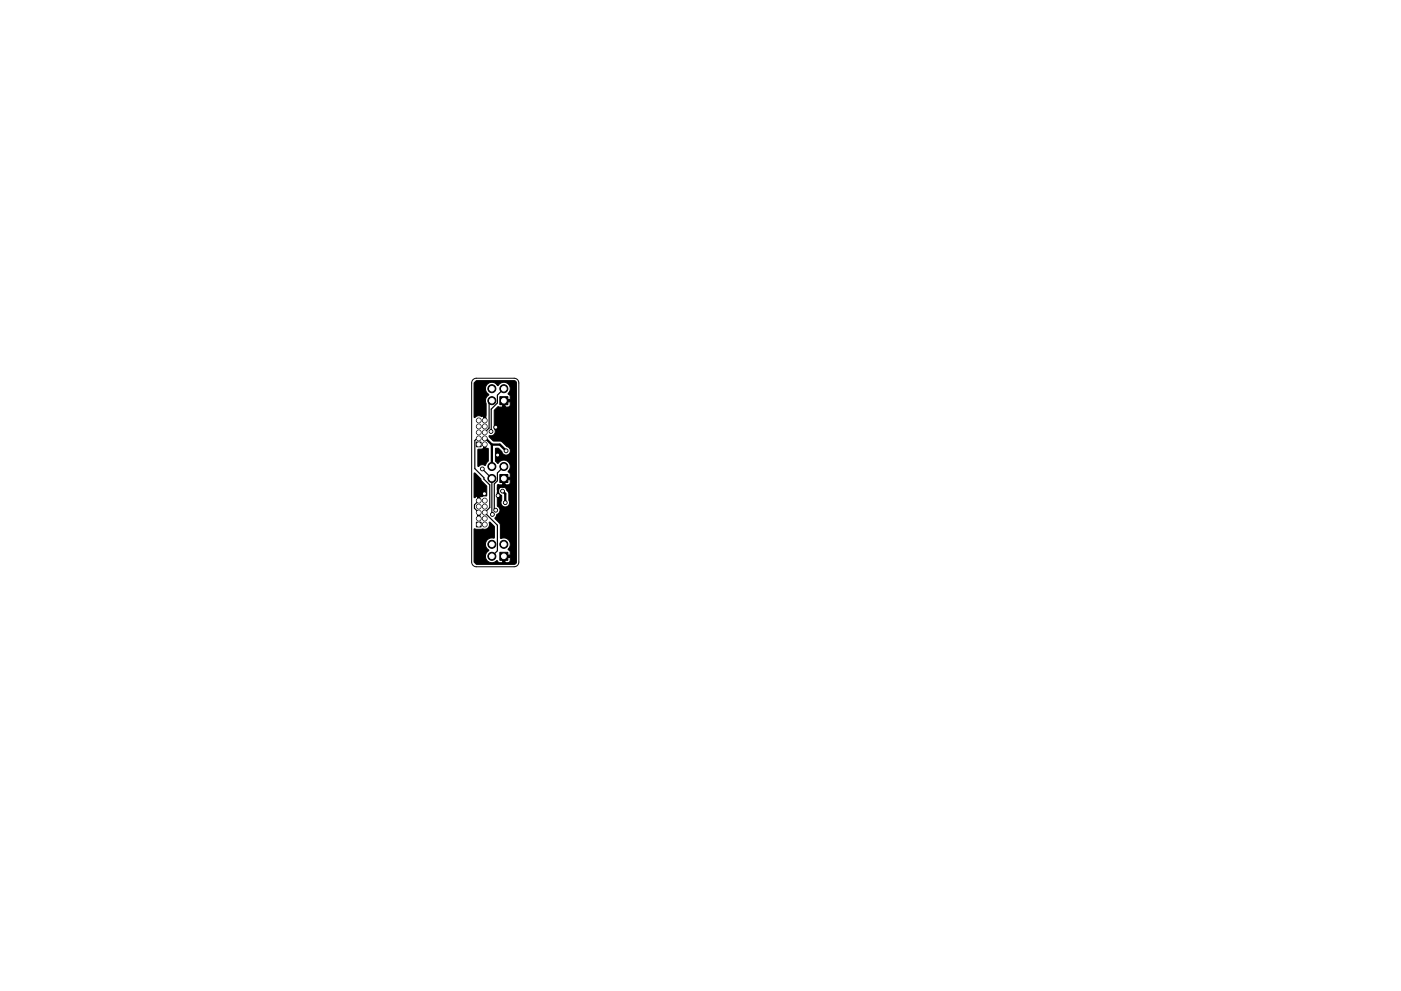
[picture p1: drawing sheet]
<svg xmlns="http://www.w3.org/2000/svg" width="297mm" height="210mm" viewBox="0 0 297 210" stroke-linecap="round" stroke-linejoin="round" font-family="sans-serif">
<path d="M100.3 80.5l.7-.3h8a1 1 0 0 1 1 1v38a1 1 0 0 1-1 1h-8a1 1 0 0 1-1-1v-38z" fill="none" stroke="#000" stroke-width=".21"/>
<g fill="#000" stroke="#000" stroke-width=".21">
<path d="M101 93.8h1v1h-1zM102.5 94.1l.5 .1v1.1l.5-.1v2.6l-.6 .9-.7-.1-.8 .4-.1-3.6 .1-.1h1.1zM106 84.2h1.7v1.7h-1.7zM100.5 81.2l.5-.4h8l.5 .4v38l-.2 .4-.3 .1h-8l-.5-.4v-7l.2-.1h1.6a1.13 1.13 0 0 0 1.2-.2 1.13 1.13 0 0 0 .3-1.2h.1l.9 .9v2.4l-.1 .1a1.4 1.4 0 0 0-1.7 .8 1.4 1.4 0 0 0 .6 1.8 1.42 1.42 0 0 0-.4 2.1 1.42 1.42 0 0 0 2.2 0l.5 .5h1.8l.3-.2 .2-.9h-1.1v1.1h-.5v-1.6h1.6l-.1-.9-.4-.3a1.43 1.43 0 0 0 .2-1.9 1.43 1.43 0 0 0-1.8-.5v-2.9l-1.2-1.3 .4-.8a.99 .99 0 0 0 .7-.8 .99 .99 0 0 0-.4-.9l-.2-.2 .1-2.9 .9 .8v.9a.92 .92 0 0 0 .7 1.5 .92 .92 0 0 0 .8-1.5v-1.5l-.4-.5a.98 .98 0 0 0-1-.8 .98 .98 0 0 0-.9 .7l-.2-.1 .1-1.1 2.2 .1 .4-.3 .1-.8h-1.1v1.1h-.5v-1.6h1.6l-.1-.9-.4-.3a1.42 1.42 0 0 0 0-2.2 1.42 1.42 0 0 0-2.2 .4l-.5-.5 .1-2.7h.6l.7 .7a.92 .92 0 0 0 1.5 .5 .92 .92 0 0 0-.5-1.6l-1.2-1.1h-1.6l-.8-.9v-.3a.95 .95 0 0 0 1.1-.3 .95 .95 0 0 0-.1-1.2v-3.8l.8-.8 2.1 .1 .3-.2 .2-.9h-1.1v1h-.5v-1.5l1.6-.1-.1-.8-.4-.3a1.46 1.46 0 0 0 .4-1.5 1.46 1.46 0 0 0-1.1-1l-.7 .1-.8 .6a1.39 1.39 0 0 0-2.2-.2 1.39 1.39 0 0 0 .3 2.1 1.48 1.48 0 0 0-.5 1.9l-.1 3.9-.5-.1v-1.2l-.4 .2a1.16 1.16 0 0 0-1.5 .2zM100.5 100.4h.2l1.2 1.2 .2 .4 1.1 1.2v2l-1.1 .2-.3-.2v1.1l-.2 .2-.3-.1-.1-1.2-.5 .4-.2-.1zM101.3 108.6h.4v1.7l-.4-.1zM101 110.8h1v1h-1zM106 100.7h1.7v1.7h-1.7zM106 117.2h1.7v1.7h-1.7z"/>
<circle cx="101.5" cy="91.7" r=".5"/>
<circle cx="101.5" cy="89.2" r=".5"/>
<circle cx="101.5" cy="93" r=".5"/>
<circle cx="101.5" cy="90.5" r=".5"/>
<circle cx="102.3" cy="99.5" r=".4"/>
<circle cx="102.8" cy="94.3" r=".5"/>
<circle cx="102.8" cy="90.5" r=".5"/>
<circle cx="102.8" cy="91.7" r=".5"/>
<circle cx="102.8" cy="89.2" r=".5"/>
<circle cx="102.8" cy="93" r=".5"/>
<circle cx="104.1" cy="91.5" r=".4"/>
<circle cx="104.3" cy="82.5" r=".85"/>
<circle cx="104.3" cy="99" r=".85"/>
<circle cx="104.3" cy="85" r=".85"/>
<circle cx="105.1" cy="90.6" r=".4"/>
<circle cx="105.5" cy="96.5" r=".4"/>
<circle cx="106.8" cy="99" r=".85"/>
<circle cx="106.8" cy="82.5" r=".85"/>
<circle cx="107.3" cy="95.6" r=".4"/>
<circle cx="101.5" cy="110" r=".5"/>
<circle cx="101.5" cy="107.5" r=".5"/>
<circle cx="101.5" cy="108.7" r=".5"/>
<circle cx="101.5" cy="106.2" r=".5"/>
<circle cx="102.7" cy="104.7" r=".4"/>
<circle cx="102.8" cy="108.7" r=".5"/>
<circle cx="102.8" cy="110" r=".5"/>
<circle cx="102.8" cy="107.5" r=".5"/>
<circle cx="102.8" cy="106.2" r=".5"/>
<circle cx="102.8" cy="111.3" r=".5"/>
<circle cx="104.3" cy="115.5" r=".85"/>
<circle cx="104.3" cy="118" r=".85"/>
<circle cx="104.3" cy="101.5" r=".85"/>
<circle cx="104.4" cy="109.1" r=".4"/>
<circle cx="105.1" cy="108.2" r=".4"/>
<circle cx="105.6" cy="105.1" r=".4"/>
<circle cx="106.5" cy="104.2" r=".4"/>
<circle cx="106.8" cy="115.5" r=".85"/>
<circle cx="107.1" cy="106.6" r=".4"/>
</g>
<path d="M102.8 93h.2l1.3 1.3M104.3 94.3h1.7l1.3 1.3M104.3 94.3v4.7M106.5 104.2l.6 .6v1.8M106.8 101.5v1.6l-.1 .1h-.8l-.3 .3v1.6" fill="none" stroke="#000" stroke-width=".49"/>
<path d="M101.5 93h-.4l-.4 .5v5.9l1.9 1.9v.3l1.2 1.3v4.8l-1 1 2.7 2.7v5.5l-1.2 1.1M102.3 99.5l2 2v7.5l.1 .1M104.3 85l-.6 .6v5.2l-.9 .9M106.8 99l-1.3 1.3v1.7l-.7 .7v5.2l.3 .3M106.8 82.5l-1.3 1.3v1.7l-1.4 1.3v4.7M101.5 105.9v.3l-.9 .9v.7l.9 .9" fill="none" stroke="#000" stroke-width=".25"/>
<g fill="#fff" stroke="#fff" stroke-width=".21">
<circle cx="107.3" cy="95.6" r=".2"/>
<circle cx="106.5" cy="104.2" r=".2"/>
<circle cx="107.1" cy="106.6" r=".2"/>
<circle cx="104.4" cy="109.1" r=".2"/>
<circle cx="102.3" cy="99.5" r=".2"/>
<circle cx="105.5" cy="96.5" r=".2"/>
<circle cx="105.6" cy="105.1" r=".2"/>
<circle cx="102.7" cy="104.7" r=".2"/>
<circle cx="105.1" cy="90.6" r=".2"/>
<circle cx="105.1" cy="108.2" r=".2"/>
<circle cx="104.1" cy="91.5" r=".2"/>
<circle cx="101.5" cy="111.3" r=".35"/>
<circle cx="102.8" cy="111.3" r=".35"/>
<circle cx="101.5" cy="110" r=".35"/>
<circle cx="102.8" cy="110" r=".35"/>
<circle cx="101.5" cy="108.7" r=".35"/>
<circle cx="102.8" cy="108.7" r=".35"/>
<circle cx="101.5" cy="107.5" r=".35"/>
<circle cx="102.8" cy="107.5" r=".35"/>
<circle cx="101.5" cy="106.2" r=".35"/>
<circle cx="102.8" cy="106.2" r=".35"/>
<circle cx="106.8" cy="101.5" r=".5"/>
<circle cx="104.3" cy="101.5" r=".5"/>
<circle cx="106.8" cy="99" r=".5"/>
<circle cx="104.3" cy="99" r=".5"/>
<circle cx="101.5" cy="94.3" r=".35"/>
<circle cx="102.8" cy="94.3" r=".35"/>
<circle cx="101.5" cy="93" r=".35"/>
<circle cx="102.8" cy="93" r=".35"/>
<circle cx="101.5" cy="91.7" r=".35"/>
<circle cx="102.8" cy="91.7" r=".35"/>
<circle cx="101.5" cy="90.5" r=".35"/>
<circle cx="102.8" cy="90.5" r=".35"/>
<circle cx="101.5" cy="89.2" r=".35"/>
<circle cx="102.8" cy="89.2" r=".35"/>
<circle cx="106.8" cy="85" r=".5"/>
<circle cx="104.3" cy="85" r=".5"/>
<circle cx="106.8" cy="82.5" r=".5"/>
<circle cx="104.3" cy="82.5" r=".5"/>
<circle cx="106.8" cy="118" r=".5"/>
<circle cx="104.3" cy="118" r=".5"/>
<circle cx="106.8" cy="115.5" r=".5"/>
<circle cx="104.3" cy="115.5" r=".5"/>
</g>
</svg>
